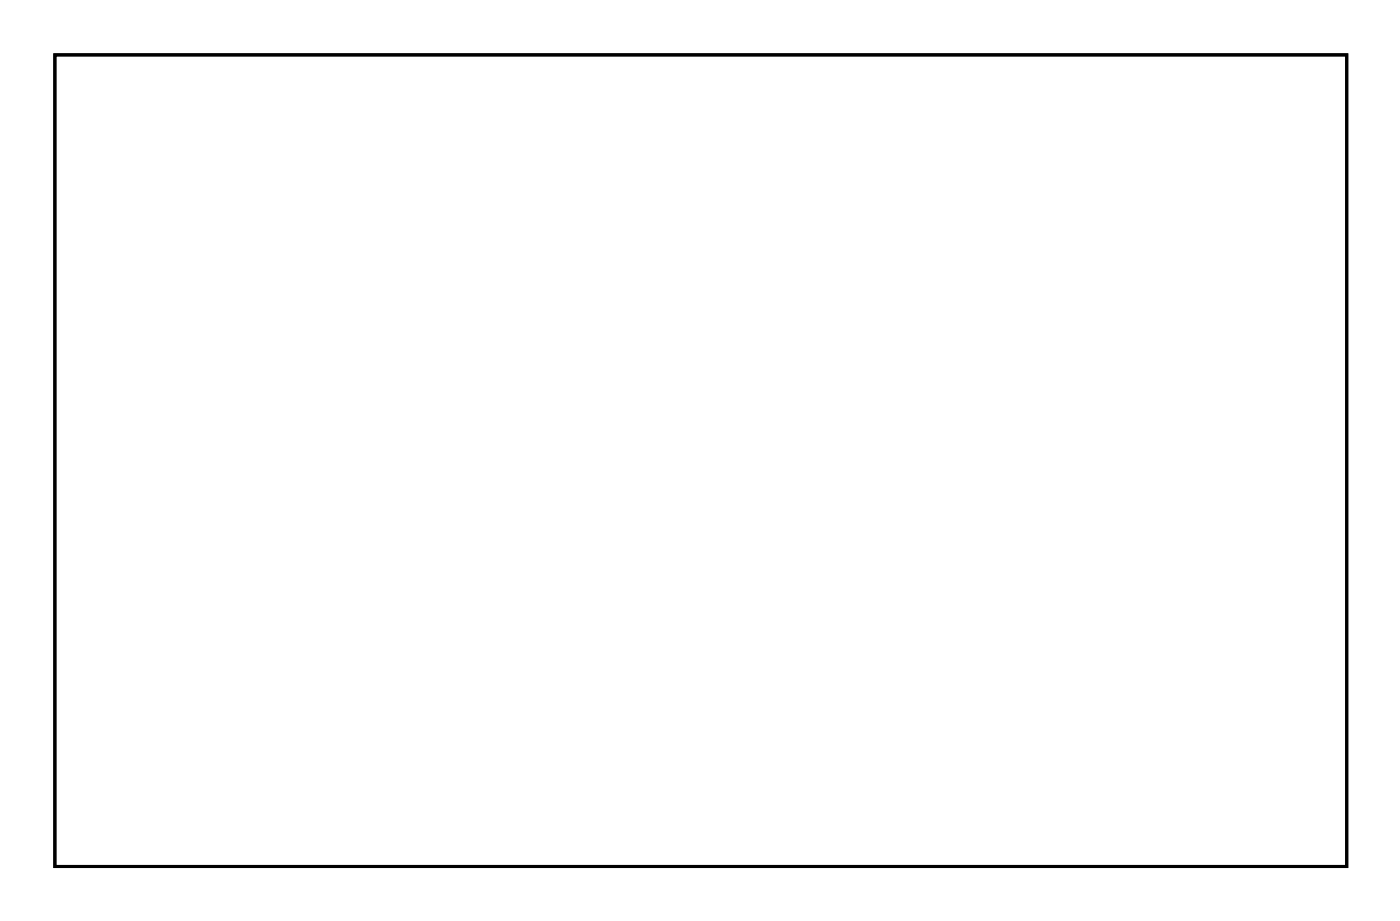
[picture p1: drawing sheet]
<svg xmlns="http://www.w3.org/2000/svg" width="93mm" height="61mm" viewBox="0 0 93 61" stroke-linecap="round" stroke-linejoin="round" font-family="sans-serif">
<path d="M3.6 3.6h85.6v53.8h-85.6z" fill="none" stroke="#000" stroke-width=".2"/>
<path d="M3.6 3.6v53.8h85.7v-53.8zM3.6 3.6h85.6v53.8h-85.6z" fill="#000"/>
<path d="M73.7 18h1.4v1.4h-1.4z" fill="#fff"/>
<path d="M73.7 18h1.4v1.4h-1.4z" fill="none" stroke="#fff" stroke-width=".76" stroke-linecap="butt"/>
<circle cx="74.4" cy="18.7" r=".7" fill="#fff"/>
<circle cx="74.4" cy="18.7" r=".7" fill="none" stroke="#fff" stroke-width=".76" stroke-linecap="butt"/>
<circle cx="74.4" cy="11.1" r=".7" fill="#fff"/>
<circle cx="74.4" cy="11.1" r=".7" fill="none" stroke="#fff" stroke-width=".76" stroke-linecap="butt"/>
<circle cx="71.9" cy="18.7" r=".7" fill="#fff"/>
<circle cx="71.9" cy="18.7" r=".7" fill="none" stroke="#fff" stroke-width=".76" stroke-linecap="butt"/>
<circle cx="71.9" cy="11.1" r=".7" fill="#fff"/>
<circle cx="71.9" cy="11.1" r=".7" fill="none" stroke="#fff" stroke-width=".76" stroke-linecap="butt"/>
<circle cx="69.4" cy="18.7" r=".7" fill="#fff"/>
<circle cx="69.4" cy="18.7" r=".7" fill="none" stroke="#fff" stroke-width=".76" stroke-linecap="butt"/>
<circle cx="69.4" cy="11.1" r=".7" fill="#fff"/>
<circle cx="69.4" cy="11.1" r=".7" fill="none" stroke="#fff" stroke-width=".76" stroke-linecap="butt"/>
<circle cx="66.8" cy="18.7" r=".7" fill="#fff"/>
<circle cx="66.8" cy="18.7" r=".7" fill="none" stroke="#fff" stroke-width=".76" stroke-linecap="butt"/>
<circle cx="66.8" cy="11.1" r=".7" fill="#fff"/>
<circle cx="66.8" cy="11.1" r=".7" fill="none" stroke="#fff" stroke-width=".76" stroke-linecap="butt"/>
<circle cx="64.3" cy="18.7" r=".7" fill="#fff"/>
<circle cx="64.3" cy="18.7" r=".7" fill="none" stroke="#fff" stroke-width=".76" stroke-linecap="butt"/>
<circle cx="64.3" cy="11.1" r=".7" fill="#fff"/>
<circle cx="64.3" cy="11.1" r=".7" fill="none" stroke="#fff" stroke-width=".76" stroke-linecap="butt"/>
<circle cx="61.7" cy="18.7" r=".7" fill="#fff"/>
<circle cx="61.7" cy="18.7" r=".7" fill="none" stroke="#fff" stroke-width=".76" stroke-linecap="butt"/>
<circle cx="61.7" cy="11.1" r=".7" fill="#fff"/>
<circle cx="61.7" cy="11.1" r=".7" fill="none" stroke="#fff" stroke-width=".76" stroke-linecap="butt"/>
<circle cx="59.2" cy="18.7" r=".7" fill="#fff"/>
<circle cx="59.2" cy="18.7" r=".7" fill="none" stroke="#fff" stroke-width=".76" stroke-linecap="butt"/>
<circle cx="59.2" cy="11.1" r=".7" fill="#fff"/>
<circle cx="59.2" cy="11.1" r=".7" fill="none" stroke="#fff" stroke-width=".76" stroke-linecap="butt"/>
<circle cx="56.7" cy="18.7" r=".7" fill="#fff"/>
<circle cx="56.7" cy="18.7" r=".7" fill="none" stroke="#fff" stroke-width=".76" stroke-linecap="butt"/>
<circle cx="56.7" cy="11.1" r=".7" fill="#fff"/>
<circle cx="56.7" cy="11.1" r=".7" fill="none" stroke="#fff" stroke-width=".76" stroke-linecap="butt"/>
<path d="M50.8 23h1.5v1.6h-1.5z" fill="#fff"/>
<path d="M50.8 23h1.5v1.6h-1.5z" fill="none" stroke="#fff" stroke-width=".76" stroke-linecap="butt"/>
<circle cx="51.6" cy="23.8" r=".76" fill="#fff"/>
<circle cx="51.6" cy="23.8" r=".76" fill="none" stroke="#fff" stroke-width=".76" stroke-linecap="butt"/>
<circle cx="55.1" cy="23.8" r=".76" fill="#fff"/>
<circle cx="55.1" cy="23.8" r=".76" fill="none" stroke="#fff" stroke-width=".76" stroke-linecap="butt"/>
<path d="M68.6 23h1.5v1.6h-1.5z" fill="#fff"/>
<path d="M68.6 23h1.5v1.6h-1.5z" fill="none" stroke="#fff" stroke-width=".76" stroke-linecap="butt"/>
<circle cx="69.4" cy="23.8" r=".76" fill="#fff"/>
<circle cx="69.4" cy="23.8" r=".76" fill="none" stroke="#fff" stroke-width=".76" stroke-linecap="butt"/>
<circle cx="65.9" cy="23.8" r=".76" fill="#fff"/>
<circle cx="65.9" cy="23.8" r=".76" fill="none" stroke="#fff" stroke-width=".76" stroke-linecap="butt"/>
<path d="M30.6 33.3h1.3v1.3h-1.3z" fill="#fff"/>
<path d="M30.6 33.3h1.3v1.3h-1.3z" fill="none" stroke="#fff" stroke-width=".58"/>
<circle cx="23.6" cy="34" r=".62" fill="#fff"/>
<circle cx="23.6" cy="34" r=".62" fill="none" stroke="#fff" stroke-width=".58"/>
<circle cx="26.2" cy="34" r=".62" fill="#fff"/>
<circle cx="26.2" cy="34" r=".62" fill="none" stroke="#fff" stroke-width=".58"/>
<circle cx="28.7" cy="34" r=".62" fill="#fff"/>
<circle cx="28.7" cy="34" r=".62" fill="none" stroke="#fff" stroke-width=".58"/>
<circle cx="31.3" cy="34" r=".62" fill="#fff"/>
<circle cx="31.3" cy="34" r=".62" fill="none" stroke="#fff" stroke-width=".58"/>
<path d="M7.8 48.6h1.2v1.2h-1.2z" fill="#fff"/>
<path d="M7.8 48.6h1.2v1.2h-1.2z" fill="none" stroke="#fff" stroke-width=".58"/>
<circle cx="8.4" cy="49.2" r=".62" fill="#fff"/>
<circle cx="8.4" cy="49.2" r=".62" fill="none" stroke="#fff" stroke-width=".58"/>
<circle cx="10.9" cy="49.2" r=".62" fill="#fff"/>
<circle cx="10.9" cy="49.2" r=".62" fill="none" stroke="#fff" stroke-width=".58"/>
<circle cx="13.5" cy="49.2" r=".62" fill="#fff"/>
<circle cx="13.5" cy="49.2" r=".62" fill="none" stroke="#fff" stroke-width=".58"/>
<path d="M40.8 48.6h1.2v1.2h-1.2z" fill="#fff"/>
<path d="M40.8 48.6h1.2v1.2h-1.2z" fill="none" stroke="#fff" stroke-width=".58"/>
<circle cx="38.9" cy="49.2" r=".62" fill="#fff"/>
<circle cx="38.9" cy="49.2" r=".62" fill="none" stroke="#fff" stroke-width=".58"/>
<circle cx="41.4" cy="49.2" r=".62" fill="#fff"/>
<circle cx="41.4" cy="49.2" r=".62" fill="none" stroke="#fff" stroke-width=".58"/>
<circle cx="8.4" cy="34" r=".62" fill="#fff"/>
<circle cx="8.4" cy="34" r=".62" fill="none" stroke="#fff" stroke-width=".58"/>
<path d="M7.8 33.3h1.2v1.3h-1.2z" fill="#fff"/>
<path d="M7.8 33.3h1.2v1.3h-1.2z" fill="none" stroke="#fff" stroke-width=".58"/>
<circle cx="10.9" cy="34" r=".62" fill="#fff"/>
<circle cx="10.9" cy="34" r=".62" fill="none" stroke="#fff" stroke-width=".58"/>
<circle cx="13.5" cy="34" r=".62" fill="#fff"/>
<circle cx="13.5" cy="34" r=".62" fill="none" stroke="#fff" stroke-width=".58"/>
<circle cx="16" cy="34" r=".62" fill="#fff"/>
<circle cx="16" cy="34" r=".62" fill="none" stroke="#fff" stroke-width=".58"/>
<circle cx="18.6" cy="34" r=".62" fill="#fff"/>
<circle cx="18.6" cy="34" r=".62" fill="none" stroke="#fff" stroke-width=".58"/>
<path d="M40.7 53.5h1.5v1.5h-1.5z" fill="#fff"/>
<path d="M40.7 53.5h1.5v1.5h-1.5z" fill="none" stroke="#fff" stroke-width=".76" stroke-linecap="butt"/>
<circle cx="41.4" cy="54.3" r=".76" fill="#fff"/>
<circle cx="41.4" cy="54.3" r=".76" fill="none" stroke="#fff" stroke-width=".76" stroke-linecap="butt"/>
<circle cx="37.9" cy="54.3" r=".76" fill="#fff"/>
<circle cx="37.9" cy="54.3" r=".76" fill="none" stroke="#fff" stroke-width=".76" stroke-linecap="butt"/>
<path d="M81.3 18h1.5v1.5h-1.5z" fill="#fff"/>
<path d="M81.3 18h1.5v1.5h-1.5z" fill="none" stroke="#fff" stroke-width=".76" stroke-linecap="butt"/>
<circle cx="82.1" cy="18.7" r=".76" fill="#fff"/>
<circle cx="82.1" cy="18.7" r=".76" fill="none" stroke="#fff" stroke-width=".76" stroke-linecap="butt"/>
<circle cx="82.1" cy="22.2" r=".76" fill="#fff"/>
<circle cx="82.1" cy="22.2" r=".76" fill="none" stroke="#fff" stroke-width=".76" stroke-linecap="butt"/>
<circle cx="82.1" cy="25.7" r=".76" fill="#fff"/>
<circle cx="82.1" cy="25.7" r=".76" fill="none" stroke="#fff" stroke-width=".76" stroke-linecap="butt"/>
<circle cx="82.1" cy="29.2" r=".76" fill="#fff"/>
<circle cx="82.1" cy="29.2" r=".76" fill="none" stroke="#fff" stroke-width=".76" stroke-linecap="butt"/>
<path d="M81.3 38.3h1.5v1.5h-1.5z" fill="#fff"/>
<path d="M81.3 38.3h1.5v1.5h-1.5z" fill="none" stroke="#fff" stroke-width=".76" stroke-linecap="butt"/>
<circle cx="82.1" cy="39" r=".76" fill="#fff"/>
<circle cx="82.1" cy="39" r=".76" fill="none" stroke="#fff" stroke-width=".76" stroke-linecap="butt"/>
<circle cx="82.1" cy="42.5" r=".76" fill="#fff"/>
<circle cx="82.1" cy="42.5" r=".76" fill="none" stroke="#fff" stroke-width=".76" stroke-linecap="butt"/>
<circle cx="82.1" cy="46" r=".76" fill="#fff"/>
<circle cx="82.1" cy="46" r=".76" fill="none" stroke="#fff" stroke-width=".76" stroke-linecap="butt"/>
<circle cx="82.1" cy="49.5" r=".76" fill="#fff"/>
<circle cx="82.1" cy="49.5" r=".76" fill="none" stroke="#fff" stroke-width=".76" stroke-linecap="butt"/>
<path d="M10.2 7.8h1.5v1.5h-1.5z" fill="#fff"/>
<path d="M10.2 7.8h1.5v1.5h-1.5z" fill="none" stroke="#fff" stroke-width=".76" stroke-linecap="butt"/>
<circle cx="10.9" cy="8.6" r=".76" fill="#fff"/>
<circle cx="10.9" cy="8.6" r=".76" fill="none" stroke="#fff" stroke-width=".76" stroke-linecap="butt"/>
<circle cx="10.9" cy="12.1" r=".76" fill="#fff"/>
<circle cx="10.9" cy="12.1" r=".76" fill="none" stroke="#fff" stroke-width=".76" stroke-linecap="butt"/>
<circle cx="10.9" cy="15.6" r=".76" fill="#fff"/>
<circle cx="10.9" cy="15.6" r=".76" fill="none" stroke="#fff" stroke-width=".76" stroke-linecap="butt"/>
<circle cx="10.9" cy="19.1" r=".76" fill="#fff"/>
<circle cx="10.9" cy="19.1" r=".76" fill="none" stroke="#fff" stroke-width=".76" stroke-linecap="butt"/>
<path d="M49.1 50.2h1.5v1.5h-1.5z" fill="#fff"/>
<path d="M49.1 50.2h1.5v1.5h-1.5z" fill="none" stroke="#fff" stroke-width=".76" stroke-linecap="butt"/>
<circle cx="49.8" cy="51" r=".76" fill="#fff"/>
<circle cx="49.8" cy="51" r=".76" fill="none" stroke="#fff" stroke-width=".76" stroke-linecap="butt"/>
<circle cx="53.3" cy="51" r=".76" fill="#fff"/>
<circle cx="53.3" cy="51" r=".76" fill="none" stroke="#fff" stroke-width=".76" stroke-linecap="butt"/>
<circle cx="56.8" cy="51" r=".76" fill="#fff"/>
<circle cx="56.8" cy="51" r=".76" fill="none" stroke="#fff" stroke-width=".76" stroke-linecap="butt"/>
<circle cx="51.6" cy="44.1" r=".7" fill="#fff"/>
<circle cx="51.6" cy="44.1" r=".7" fill="none" stroke="#fff" stroke-width=".76" stroke-linecap="butt"/>
<circle cx="51.6" cy="34" r=".7" fill="#fff"/>
<circle cx="51.6" cy="34" r=".7" fill="none" stroke="#fff" stroke-width=".76" stroke-linecap="butt"/>
<circle cx="56.7" cy="44.1" r=".7" fill="#fff"/>
<circle cx="56.7" cy="44.1" r=".7" fill="none" stroke="#fff" stroke-width=".76" stroke-linecap="butt"/>
<circle cx="56.7" cy="34" r=".7" fill="#fff"/>
<circle cx="56.7" cy="34" r=".7" fill="none" stroke="#fff" stroke-width=".76" stroke-linecap="butt"/>
<circle cx="26.2" cy="13.6" r=".7" fill="#fff"/>
<circle cx="26.2" cy="13.6" r=".7" fill="none" stroke="#fff" stroke-width=".76" stroke-linecap="butt"/>
<circle cx="26.2" cy="23.8" r=".7" fill="#fff"/>
<circle cx="26.2" cy="23.8" r=".7" fill="none" stroke="#fff" stroke-width=".76" stroke-linecap="butt"/>
<circle cx="21.1" cy="16.2" r=".7" fill="#fff"/>
<circle cx="21.1" cy="16.2" r=".7" fill="none" stroke="#fff" stroke-width=".76" stroke-linecap="butt"/>
<circle cx="21.1" cy="26.3" r=".7" fill="#fff"/>
<circle cx="21.1" cy="26.3" r=".7" fill="none" stroke="#fff" stroke-width=".76" stroke-linecap="butt"/>
<circle cx="16" cy="18.7" r=".7" fill="#fff"/>
<circle cx="16" cy="18.7" r=".7" fill="none" stroke="#fff" stroke-width=".76" stroke-linecap="butt"/>
<circle cx="16" cy="28.9" r=".7" fill="#fff"/>
<circle cx="16" cy="28.9" r=".7" fill="none" stroke="#fff" stroke-width=".76" stroke-linecap="butt"/>
</svg>
